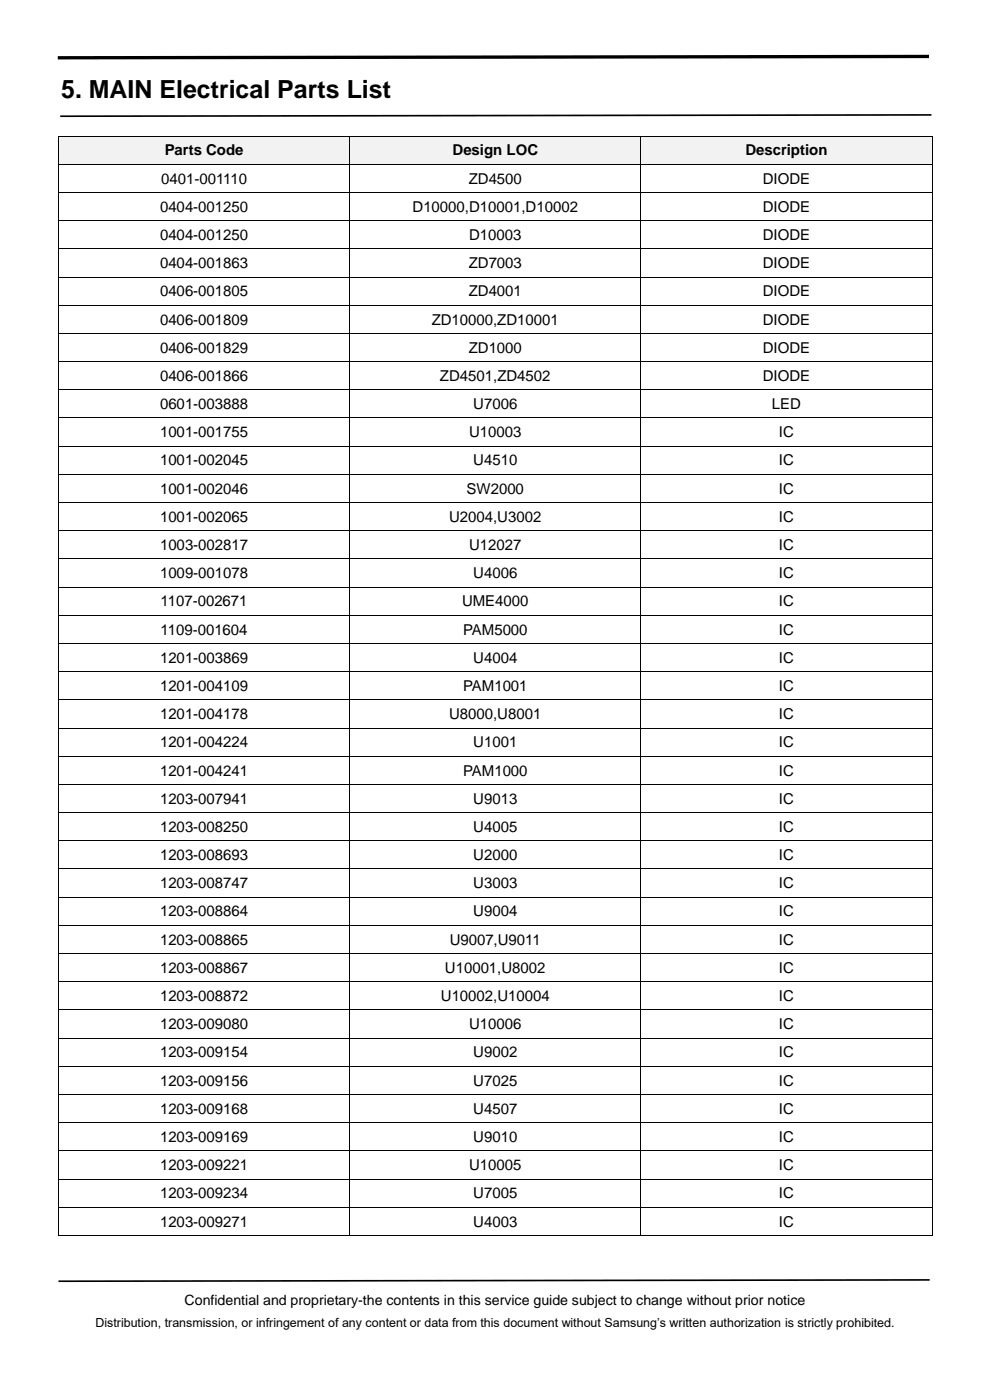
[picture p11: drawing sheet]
<svg xmlns="http://www.w3.org/2000/svg" width="210mm" height="297mm" viewBox="0 0 210 297" stroke-linecap="round" stroke-linejoin="round" font-family="sans-serif">
<defs><g id="words">
<text font-size="5.3" x="13" y="20.7">5. MAIN Electrical Parts List</text>
<g font-size="3.2">
<text x="34.9" y="33">Parts Code</text>
<text x="96" y="33">Design LOC</text>
<text x="158.1" y="33">Description</text>
<text x="34.2" y="38.9">0401-001110</text>
<text x="99.4" y="38.9">ZD4500</text>
<text x="161.8" y="38.9">DIODE</text>
<text x="34" y="44.9">0404-001250</text>
<text x="87.5" y="44.9">D10000,D10001,D10002</text>
<text x="161.8" y="44.9">DIODE</text>
<text x="34" y="50.9">0404-001250</text>
<text x="99.5" y="50.9">D10003</text>
<text x="161.8" y="50.9">DIODE</text>
<text x="34" y="56.9">0404-001863</text>
<text x="99.4" y="56.9">ZD7003</text>
<text x="161.8" y="56.9">DIODE</text>
<text x="34" y="62.9">0406-001805</text>
<text x="99.4" y="62.9">ZD4001</text>
<text x="161.8" y="62.9">DIODE</text>
<text x="34" y="68.9">0406-001809</text>
<text x="91.6" y="68.9">ZD10000,ZD10001</text>
<text x="161.8" y="68.9">DIODE</text>
<text x="34" y="74.8">0406-001829</text>
<text x="99.4" y="74.8">ZD1000</text>
<text x="161.8" y="74.8">DIODE</text>
<text x="34" y="80.8">0406-001866</text>
<text x="93.3" y="80.8">ZD4501,ZD4502</text>
<text x="161.8" y="80.8">DIODE</text>
<text x="34" y="86.8">0601-003888</text>
<text x="100.4" y="86.8">U7006</text>
<text x="163.7" y="86.8">LED</text>
<text x="34" y="92.8">1001-001755</text>
<text x="99.5" y="92.8">U10003</text>
<text x="165.2" y="92.8">IC</text>
<text x="34" y="98.7">1001-002045</text>
<text x="100.4" y="98.7">U4510</text>
<text x="165.2" y="98.7">IC</text>
<text x="34" y="104.7">1001-002046</text>
<text x="99" y="104.7">SW2000</text>
<text x="165.2" y="104.7">IC</text>
<text x="34" y="110.7">1001-002065</text>
<text x="95.3" y="110.7">U2004,U3002</text>
<text x="165.2" y="110.7">IC</text>
<text x="34" y="116.7">1003-002817</text>
<text x="99.5" y="116.7">U12027</text>
<text x="165.2" y="116.7">IC</text>
<text x="34" y="122.7">1009-001078</text>
<text x="100.4" y="122.7">U4006</text>
<text x="165.2" y="122.7">IC</text>
<text x="34.1" y="128.7">1107-002671</text>
<text x="98" y="128.7">UME4000</text>
<text x="165.2" y="128.7">IC</text>
<text x="34.1" y="134.6">1109-001604</text>
<text x="98.2" y="134.6">PAM5000</text>
<text x="165.2" y="134.6">IC</text>
<text x="34" y="140.6">1201-003869</text>
<text x="100.4" y="140.6">U4004</text>
<text x="165.2" y="140.6">IC</text>
<text x="34" y="146.6">1201-004109</text>
<text x="98.2" y="146.6">PAM1001</text>
<text x="165.2" y="146.6">IC</text>
<text x="34" y="152.6">1201-004178</text>
<text x="95.3" y="152.6">U8000,U8001</text>
<text x="165.2" y="152.6">IC</text>
<text x="34" y="158.6">1201-004224</text>
<text x="100.4" y="158.6">U1001</text>
<text x="165.2" y="158.6">IC</text>
<text x="34" y="164.5">1201-004241</text>
<text x="98.2" y="164.5">PAM1000</text>
<text x="165.2" y="164.5">IC</text>
<text x="34" y="170.5">1203-007941</text>
<text x="100.4" y="170.5">U9013</text>
<text x="165.2" y="170.5">IC</text>
<text x="34" y="176.5">1203-008250</text>
<text x="100.4" y="176.5">U4005</text>
<text x="165.2" y="176.5">IC</text>
<text x="34" y="182.5">1203-008693</text>
<text x="100.4" y="182.5">U2000</text>
<text x="165.2" y="182.5">IC</text>
<text x="34" y="188.5">1203-008747</text>
<text x="100.4" y="188.5">U3003</text>
<text x="165.2" y="188.5">IC</text>
<text x="34" y="194.4">1203-008864</text>
<text x="100.4" y="194.4">U9004</text>
<text x="165.2" y="194.4">IC</text>
<text x="34" y="200.4">1203-008865</text>
<text x="95.4" y="200.4">U9007,U9011</text>
<text x="165.2" y="200.4">IC</text>
<text x="34" y="206.4">1203-008867</text>
<text x="94.4" y="206.4">U10001,U8002</text>
<text x="165.2" y="206.4">IC</text>
<text x="34" y="212.4">1203-008872</text>
<text x="93.5" y="212.4">U10002,U10004</text>
<text x="165.2" y="212.4">IC</text>
<text x="34" y="218.3">1203-009080</text>
<text x="99.5" y="218.3">U10006</text>
<text x="165.2" y="218.3">IC</text>
<text x="34" y="224.3">1203-009154</text>
<text x="100.4" y="224.3">U9002</text>
<text x="165.2" y="224.3">IC</text>
<text x="34" y="230.3">1203-009156</text>
<text x="100.4" y="230.3">U7025</text>
<text x="165.2" y="230.3">IC</text>
<text x="34" y="236.3">1203-009168</text>
<text x="100.4" y="236.3">U4507</text>
<text x="165.2" y="236.3">IC</text>
<text x="34" y="242.3">1203-009169</text>
<text x="100.4" y="242.3">U9010</text>
<text x="165.2" y="242.3">IC</text>
<text x="34" y="248.3">1203-009221</text>
<text x="99.5" y="248.3">U10005</text>
<text x="165.2" y="248.3">IC</text>
<text x="34" y="254.2">1203-009234</text>
<text x="100.4" y="254.2">U7005</text>
<text x="165.2" y="254.2">IC</text>
<text x="34" y="260.2">1203-009271</text>
<text x="100.4" y="260.2">U4003</text>
<text x="165.2" y="260.2">IC</text>
</g>
<text font-size="3" x="39.2" y="276.8">Confidential and proprietary-the contents in this service guide subject to change without prior notice</text>
<text font-size="2.6" x="20.2" y="281.4">Distribution, transmission, or infringement of any content or data from this document without Samsung’s written authorization is strictly prohibited.</text>
</g></defs>
<path d="M197.6 24.4l-184.8 .3M197.2 271.5l-184.8 .3" fill="none" stroke="#000" stroke-width=".35"/>
<path d="M197.1 12l-184.8 .3" fill="none" stroke="#000" stroke-width=".71" stroke-linecap="butt"/>
<g fill="#f2f2f2">
<path d="M12.5 29h61.6v5.8h-61.6z" fill-rule="evenodd"/>
<path d="M14.2 30h58.2v3.7h-58.2z" fill-rule="evenodd"/>
<path d="M74.3 29h61.6v5.8h-61.6z" fill-rule="evenodd"/>
<path d="M76 30h58.2v3.7h-58.2z" fill-rule="evenodd"/>
<path d="M136.1 29h61.6v5.8h-61.6z" fill-rule="evenodd"/>
<path d="M137.7 30h58.3v3.7h-58.3z" fill-rule="evenodd"/>
</g>
<g fill="#000">
<path d="M12.3 28.8h.2v.2h-.2z" fill-rule="evenodd"/>
<path d="M12.3 28.8h.2v.2h-.2z" fill-rule="evenodd"/>
<path d="M12.3 34.8h.2v.1h-.2z" fill-rule="evenodd"/>
<path d="M74.1 28.8h.2v.2h-.2z" fill-rule="evenodd"/>
<path d="M74.1 34.8h.2v.1h-.2z" fill-rule="evenodd"/>
<path d="M135.9 28.8h.2v.2h-.2z" fill-rule="evenodd"/>
<path d="M135.9 34.8h.2v.1h-.2z" fill-rule="evenodd"/>
<path d="M197.7 28.8h.1v.2h-.1z" fill-rule="evenodd"/>
<path d="M197.7 28.8h.1v.2h-.1z" fill-rule="evenodd"/>
<path d="M197.7 34.8h.1v.1h-.1z" fill-rule="evenodd"/>
<path d="M12.3 40.7h.2v.2h-.2z" fill-rule="evenodd"/>
<path d="M12.3 46.7h.2v.2h-.2z" fill-rule="evenodd"/>
<path d="M12.3 52.7h.2v.2h-.2z" fill-rule="evenodd"/>
<path d="M12.3 58.7h.2v.2h-.2z" fill-rule="evenodd"/>
<path d="M74.1 40.7h.2v.2h-.2z" fill-rule="evenodd"/>
<path d="M74.1 46.7h.2v.2h-.2z" fill-rule="evenodd"/>
<path d="M74.1 52.7h.2v.2h-.2z" fill-rule="evenodd"/>
<path d="M74.1 58.7h.2v.2h-.2z" fill-rule="evenodd"/>
<path d="M135.9 40.7h.2v.2h-.2z" fill-rule="evenodd"/>
<path d="M135.9 46.7h.2v.2h-.2z" fill-rule="evenodd"/>
<path d="M135.9 52.7h.2v.2h-.2z" fill-rule="evenodd"/>
<path d="M135.9 58.7h.2v.2h-.2z" fill-rule="evenodd"/>
<path d="M197.7 40.7h.1v.2h-.1z" fill-rule="evenodd"/>
<path d="M197.7 46.7h.1v.2h-.1z" fill-rule="evenodd"/>
<path d="M197.7 52.7h.1v.2h-.1z" fill-rule="evenodd"/>
<path d="M197.7 58.7h.1v.2h-.1z" fill-rule="evenodd"/>
<path d="M12.3 64.7h.2v.1h-.2z" fill-rule="evenodd"/>
<path d="M12.3 70.6h.2v.2h-.2z" fill-rule="evenodd"/>
<path d="M12.3 76.6h.2v.2h-.2z" fill-rule="evenodd"/>
<path d="M74.1 64.7h.2v.1h-.2z" fill-rule="evenodd"/>
<path d="M74.1 70.6h.2v.2h-.2z" fill-rule="evenodd"/>
<path d="M74.1 76.6h.2v.2h-.2z" fill-rule="evenodd"/>
<path d="M135.9 64.7h.2v.1h-.2z" fill-rule="evenodd"/>
<path d="M135.9 70.6h.2v.2h-.2z" fill-rule="evenodd"/>
<path d="M135.9 76.6h.2v.2h-.2z" fill-rule="evenodd"/>
<path d="M197.7 64.7h.1v.1h-.1z" fill-rule="evenodd"/>
<path d="M197.7 70.6h.1v.2h-.1z" fill-rule="evenodd"/>
<path d="M197.7 76.6h.1v.2h-.1z" fill-rule="evenodd"/>
<path d="M12.3 82.6h.2v.2h-.2z" fill-rule="evenodd"/>
<path d="M12.3 88.6h.2v.2h-.2z" fill-rule="evenodd"/>
<path d="M12.3 94.6h.2v.1h-.2z" fill-rule="evenodd"/>
<path d="M74.1 82.6h.2v.2h-.2z" fill-rule="evenodd"/>
<path d="M74.1 88.6h.2v.2h-.2z" fill-rule="evenodd"/>
<path d="M74.1 94.6h.2v.1h-.2z" fill-rule="evenodd"/>
<path d="M135.9 82.6h.2v.2h-.2z" fill-rule="evenodd"/>
<path d="M135.9 88.6h.2v.2h-.2z" fill-rule="evenodd"/>
<path d="M135.9 94.6h.2v.1h-.2z" fill-rule="evenodd"/>
<path d="M197.7 82.6h.1v.2h-.1z" fill-rule="evenodd"/>
<path d="M197.7 88.6h.1v.2h-.1z" fill-rule="evenodd"/>
<path d="M197.7 94.6h.1v.1h-.1z" fill-rule="evenodd"/>
<path d="M12.3 100.5h.2v.2h-.2z" fill-rule="evenodd"/>
<path d="M12.3 106.5h.2v.2h-.2z" fill-rule="evenodd"/>
<path d="M12.3 112.5h.2v.2h-.2z" fill-rule="evenodd"/>
<path d="M12.3 118.5h.2v.1h-.2z" fill-rule="evenodd"/>
<path d="M74.1 100.5h.2v.2h-.2z" fill-rule="evenodd"/>
<path d="M74.1 106.5h.2v.2h-.2z" fill-rule="evenodd"/>
<path d="M74.1 112.5h.2v.2h-.2z" fill-rule="evenodd"/>
<path d="M74.1 118.5h.2v.1h-.2z" fill-rule="evenodd"/>
<path d="M135.9 100.5h.2v.2h-.2z" fill-rule="evenodd"/>
<path d="M135.9 106.5h.2v.2h-.2z" fill-rule="evenodd"/>
<path d="M135.9 112.5h.2v.2h-.2z" fill-rule="evenodd"/>
<path d="M135.9 118.5h.2v.1h-.2z" fill-rule="evenodd"/>
<path d="M197.7 100.5h.1v.2h-.1z" fill-rule="evenodd"/>
<path d="M197.7 106.5h.1v.2h-.1z" fill-rule="evenodd"/>
<path d="M197.7 112.5h.1v.2h-.1z" fill-rule="evenodd"/>
<path d="M197.7 118.5h.1v.1h-.1z" fill-rule="evenodd"/>
<path d="M12.3 124.5h.2v.1h-.2z" fill-rule="evenodd"/>
<path d="M12.3 130.4h.2v.2h-.2z" fill-rule="evenodd"/>
<path d="M12.3 136.4h.2v.2h-.2z" fill-rule="evenodd"/>
<path d="M74.1 124.5h.2v.1h-.2z" fill-rule="evenodd"/>
<path d="M74.1 130.4h.2v.2h-.2z" fill-rule="evenodd"/>
<path d="M74.1 136.4h.2v.2h-.2z" fill-rule="evenodd"/>
<path d="M135.9 124.5h.2v.1h-.2z" fill-rule="evenodd"/>
<path d="M135.9 130.4h.2v.2h-.2z" fill-rule="evenodd"/>
<path d="M135.9 136.4h.2v.2h-.2z" fill-rule="evenodd"/>
<path d="M197.7 124.5h.1v.1h-.1z" fill-rule="evenodd"/>
<path d="M197.7 130.4h.1v.2h-.1z" fill-rule="evenodd"/>
<path d="M197.7 136.4h.1v.2h-.1z" fill-rule="evenodd"/>
<path d="M12.3 142.4h.2v.2h-.2z" fill-rule="evenodd"/>
<path d="M12.3 148.4h.2v.2h-.2z" fill-rule="evenodd"/>
<path d="M12.3 154.4h.2v.1h-.2z" fill-rule="evenodd"/>
<path d="M74.1 142.4h.2v.2h-.2z" fill-rule="evenodd"/>
<path d="M74.1 148.4h.2v.2h-.2z" fill-rule="evenodd"/>
<path d="M74.1 154.4h.2v.1h-.2z" fill-rule="evenodd"/>
<path d="M135.9 142.4h.2v.2h-.2z" fill-rule="evenodd"/>
<path d="M135.9 148.4h.2v.2h-.2z" fill-rule="evenodd"/>
<path d="M135.9 154.4h.2v.1h-.2z" fill-rule="evenodd"/>
<path d="M197.7 142.4h.1v.2h-.1z" fill-rule="evenodd"/>
<path d="M197.7 148.4h.1v.2h-.1z" fill-rule="evenodd"/>
<path d="M197.7 154.4h.1v.1h-.1z" fill-rule="evenodd"/>
<path d="M12.3 160.4h.2v.1h-.2z" fill-rule="evenodd"/>
<path d="M12.3 166.3h.2v.2h-.2z" fill-rule="evenodd"/>
<path d="M12.3 172.3h.2v.2h-.2z" fill-rule="evenodd"/>
<path d="M12.3 178.3h.2v.1h-.2z" fill-rule="evenodd"/>
<path d="M74.1 160.4h.2v.1h-.2z" fill-rule="evenodd"/>
<path d="M74.1 166.3h.2v.2h-.2z" fill-rule="evenodd"/>
<path d="M74.1 172.3h.2v.2h-.2z" fill-rule="evenodd"/>
<path d="M74.1 178.3h.2v.1h-.2z" fill-rule="evenodd"/>
<path d="M135.9 160.4h.2v.1h-.2z" fill-rule="evenodd"/>
<path d="M135.9 166.3h.2v.2h-.2z" fill-rule="evenodd"/>
<path d="M135.9 172.3h.2v.2h-.2z" fill-rule="evenodd"/>
<path d="M135.9 178.3h.2v.1h-.2z" fill-rule="evenodd"/>
<path d="M197.7 160.4h.1v.1h-.1z" fill-rule="evenodd"/>
<path d="M197.7 166.3h.1v.2h-.1z" fill-rule="evenodd"/>
<path d="M197.7 172.3h.1v.2h-.1z" fill-rule="evenodd"/>
<path d="M197.7 178.3h.1v.1h-.1z" fill-rule="evenodd"/>
<path d="M12.3 184.3h.2v.1h-.2z" fill-rule="evenodd"/>
<path d="M12.3 190.2h.2v.2h-.2z" fill-rule="evenodd"/>
<path d="M12.3 196.2h.2v.2h-.2z" fill-rule="evenodd"/>
<path d="M74.1 184.3h.2v.1h-.2z" fill-rule="evenodd"/>
<path d="M74.1 190.2h.2v.2h-.2z" fill-rule="evenodd"/>
<path d="M74.1 196.2h.2v.2h-.2z" fill-rule="evenodd"/>
<path d="M135.9 184.3h.2v.1h-.2z" fill-rule="evenodd"/>
<path d="M135.9 190.2h.2v.2h-.2z" fill-rule="evenodd"/>
<path d="M135.9 196.2h.2v.2h-.2z" fill-rule="evenodd"/>
<path d="M197.7 184.3h.1v.1h-.1z" fill-rule="evenodd"/>
<path d="M197.7 190.2h.1v.2h-.1z" fill-rule="evenodd"/>
<path d="M197.7 196.2h.1v.2h-.1z" fill-rule="evenodd"/>
<path d="M12.3 202.2h.2v.2h-.2z" fill-rule="evenodd"/>
<path d="M12.3 208.2h.2v.2h-.2z" fill-rule="evenodd"/>
<path d="M12.3 214.2h.2v.1h-.2z" fill-rule="evenodd"/>
<path d="M74.1 202.2h.2v.2h-.2z" fill-rule="evenodd"/>
<path d="M74.1 208.2h.2v.2h-.2z" fill-rule="evenodd"/>
<path d="M74.1 214.2h.2v.1h-.2z" fill-rule="evenodd"/>
<path d="M135.9 202.2h.2v.2h-.2z" fill-rule="evenodd"/>
<path d="M135.9 208.2h.2v.2h-.2z" fill-rule="evenodd"/>
<path d="M135.9 214.2h.2v.1h-.2z" fill-rule="evenodd"/>
<path d="M197.7 202.2h.1v.2h-.1z" fill-rule="evenodd"/>
<path d="M197.7 208.2h.1v.2h-.1z" fill-rule="evenodd"/>
<path d="M197.7 214.2h.1v.1h-.1z" fill-rule="evenodd"/>
<path d="M12.3 220.1h.2v.2h-.2z" fill-rule="evenodd"/>
<path d="M12.3 226.1h.2v.2h-.2z" fill-rule="evenodd"/>
<path d="M12.3 232.1h.2v.2h-.2z" fill-rule="evenodd"/>
<path d="M12.3 238.1h.2v.1h-.2z" fill-rule="evenodd"/>
<path d="M74.1 220.1h.2v.2h-.2z" fill-rule="evenodd"/>
<path d="M74.1 226.1h.2v.2h-.2z" fill-rule="evenodd"/>
<path d="M74.1 232.1h.2v.2h-.2z" fill-rule="evenodd"/>
<path d="M74.1 238.1h.2v.1h-.2z" fill-rule="evenodd"/>
<path d="M135.9 220.1h.2v.2h-.2z" fill-rule="evenodd"/>
<path d="M135.9 226.1h.2v.2h-.2z" fill-rule="evenodd"/>
<path d="M135.9 232.1h.2v.2h-.2z" fill-rule="evenodd"/>
<path d="M135.9 238.1h.2v.1h-.2z" fill-rule="evenodd"/>
<path d="M197.7 220.1h.1v.2h-.1z" fill-rule="evenodd"/>
<path d="M197.7 226.1h.1v.2h-.1z" fill-rule="evenodd"/>
<path d="M197.7 232.1h.1v.2h-.1z" fill-rule="evenodd"/>
<path d="M197.7 238.1h.1v.1h-.1z" fill-rule="evenodd"/>
<path d="M12.3 244.1h.2v.1h-.2z" fill-rule="evenodd"/>
<path d="M12.3 250h.2v.2h-.2z" fill-rule="evenodd"/>
<path d="M12.3 256h.2v.2h-.2z" fill-rule="evenodd"/>
<path d="M74.1 244.1h.2v.1h-.2z" fill-rule="evenodd"/>
<path d="M74.1 250h.2v.2h-.2z" fill-rule="evenodd"/>
<path d="M74.1 256h.2v.2h-.2z" fill-rule="evenodd"/>
<path d="M135.9 244.1h.2v.1h-.2z" fill-rule="evenodd"/>
<path d="M135.9 250h.2v.2h-.2z" fill-rule="evenodd"/>
<path d="M135.9 256h.2v.2h-.2z" fill-rule="evenodd"/>
<path d="M197.7 244.1h.1v.1h-.1z" fill-rule="evenodd"/>
<path d="M197.7 250h.1v.2h-.1z" fill-rule="evenodd"/>
<path d="M197.7 256h.1v.2h-.1z" fill-rule="evenodd"/>
<path d="M12.3 262h.2v.2h-.2z" fill-rule="evenodd"/>
<path d="M12.3 262h.2v.2h-.2z" fill-rule="evenodd"/>
<path d="M74.1 262h.2v.2h-.2z" fill-rule="evenodd"/>
<path d="M135.9 262h.2v.2h-.2z" fill-rule="evenodd"/>
<path d="M197.7 262h.1v.2h-.1z" fill-rule="evenodd"/>
<path d="M197.7 262h.1v.2h-.1z" fill-rule="evenodd"/>
</g>
<g fill="none" stroke="#000" stroke-width=".21">
<path d="M12.4 29v5.8M12.4 34.9v5.8M12.5 28.9h61.6M12.5 34.8h61.6M74.2 29v5.8M74.2 34.9v5.8M74.3 28.9h61.6M74.3 34.8h61.6M136 29v5.8M136 34.9v5.8M136.1 28.9h61.6M136.1 34.8h61.6"/>
<path d="M197.7 29v5.8M197.7 34.9v5.8M12.4 40.9v5.8M12.4 46.9v5.8M12.4 52.9v5.8M12.4 58.9v5.8M12.5 40.8h61.6M12.5 46.8h61.6M12.5 52.8h61.6M12.5 58.8h61.6M74.2 40.9v5.8M74.2 46.9v5.8"/>
<path d="M74.2 52.9v5.8M74.2 58.9v5.8M74.3 40.8h61.6M74.3 46.8h61.6M74.3 52.8h61.6M74.3 58.8h61.6M136 40.9v5.8M136 46.9v5.8M136 52.9v5.8M136 58.9v5.8M136.1 40.8h61.6M136.1 46.8h61.6"/>
<path d="M136.1 52.8h61.6M136.1 58.8h61.6M197.7 40.9v5.8M197.7 46.9v5.8M197.7 52.9v5.8M197.7 58.9v5.8M12.4 64.8v5.8M12.4 70.8v5.8M12.4 76.8v5.8M12.5 64.8h61.6M12.5 70.7h61.6M12.5 76.7h61.6"/>
<path d="M74.2 64.8v5.8M74.2 70.8v5.8M74.2 76.8v5.8M74.3 64.8h61.6M74.3 70.7h61.6M74.3 76.7h61.6M136 64.8v5.8M136 70.8v5.8M136 76.8v5.8M136.1 64.8h61.6M136.1 70.7h61.6M136.1 76.7h61.6"/>
<path d="M197.7 64.8v5.8M197.7 70.8v5.8M197.7 76.8v5.8M12.4 82.8v5.8M12.4 88.8v5.8M12.4 94.7v5.8M12.5 82.7h61.6M12.5 88.7h61.6M12.5 94.6h61.6M74.2 82.8v5.8M74.2 88.8v5.8M74.2 94.7v5.8"/>
<path d="M74.3 82.7h61.6M74.3 88.7h61.6M74.3 94.6h61.6M136 82.8v5.8M136 88.8v5.8M136 94.7v5.8M136.1 82.7h61.6M136.1 88.7h61.6M136.1 94.6h61.6M197.7 82.8v5.8M197.7 88.8v5.8M197.7 94.7v5.8"/>
<path d="M12.4 100.7v5.8M12.4 106.7v5.8M12.4 112.7v5.8M12.4 118.6v5.9M12.5 100.6h61.6M12.5 106.6h61.6M12.5 112.6h61.6M12.5 118.6h61.6M74.2 100.7v5.8M74.2 106.7v5.8M74.2 112.7v5.8M74.2 118.6v5.9"/>
<path d="M74.3 100.6h61.6M74.3 106.6h61.6M74.3 112.6h61.6M74.3 118.6h61.6M136 100.7v5.8M136 106.7v5.8M136 112.7v5.8M136 118.6v5.9M136.1 100.6h61.6M136.1 106.6h61.6M136.1 112.6h61.6M136.1 118.6h61.6"/>
<path d="M197.7 100.7v5.8M197.7 106.7v5.8M197.7 112.7v5.8M197.7 118.6v5.9M12.4 124.6v5.8M12.4 130.6v5.8M12.4 136.6v5.8M12.5 124.6h61.6M12.5 130.5h61.6M12.5 136.5h61.6M74.2 124.6v5.8M74.2 130.6v5.8"/>
<path d="M74.2 136.6v5.8M74.3 124.6h61.6M74.3 130.5h61.6M74.3 136.5h61.6M136 124.6v5.8M136 130.6v5.8M136 136.6v5.8M136.1 124.6h61.6M136.1 130.5h61.6M136.1 136.5h61.6M197.7 124.6v5.8M197.7 130.6v5.8"/>
<path d="M197.7 136.6v5.8M12.4 142.6v5.8M12.4 148.6v5.8M12.4 154.5v5.9M12.5 142.5h61.6M12.5 148.5h61.6M12.5 154.4h61.6M74.2 142.6v5.8M74.2 148.6v5.8M74.2 154.5v5.9M74.3 142.5h61.6M74.3 148.5h61.6"/>
<path d="M74.3 154.4h61.6M136 142.6v5.8M136 148.6v5.8M136 154.5v5.9M136.1 142.5h61.6M136.1 148.5h61.6M136.1 154.4h61.6M197.7 142.6v5.8M197.7 148.6v5.8M197.7 154.5v5.9M12.4 160.5v5.8M12.4 166.5v5.8"/>
<path d="M12.4 172.5v5.8M12.4 178.4v5.9M12.5 160.4h61.6M12.5 166.4h61.6M12.5 172.4h61.6M12.5 178.4h61.6M74.2 160.5v5.8M74.2 166.5v5.8M74.2 172.5v5.8M74.2 178.4v5.9M74.3 160.4h61.6M74.3 166.4h61.6"/>
<path d="M74.3 172.4h61.6M74.3 178.4h61.6M136 160.5v5.8M136 166.5v5.8M136 172.5v5.8M136 178.4v5.9M136.1 160.4h61.6M136.1 166.4h61.6M136.1 172.4h61.6M136.1 178.4h61.6M197.7 160.5v5.8M197.7 166.5v5.8"/>
<path d="M197.7 172.5v5.8M197.7 178.4v5.9M12.4 184.4v5.8M12.4 190.4v5.8M12.4 196.4v5.8M12.5 184.4h61.6M12.5 190.3h61.6M12.5 196.3h61.6M74.2 184.4v5.8M74.2 190.4v5.8M74.2 196.4v5.8M74.3 184.4h61.6"/>
<path d="M74.3 190.3h61.6M74.3 196.3h61.6M136 184.4v5.8M136 190.4v5.8M136 196.4v5.8M136.1 184.4h61.6M136.1 190.3h61.6M136.1 196.3h61.6M197.7 184.4v5.8M197.7 190.4v5.8M197.7 196.4v5.8M12.4 202.4v5.8"/>
<path d="M12.4 208.4v5.8M12.4 214.3v5.8M12.5 202.3h61.6M12.5 208.3h61.6M12.5 214.2h61.6M74.2 202.4v5.8M74.2 208.4v5.8M74.2 214.3v5.8M74.3 202.3h61.6M74.3 208.3h61.6M74.3 214.2h61.6M136 202.4v5.8"/>
<path d="M136 208.4v5.8M136 214.3v5.8M136.1 202.3h61.6M136.1 208.3h61.6M136.1 214.2h61.6M197.7 202.4v5.8M197.7 208.4v5.8M197.7 214.3v5.8M12.4 220.3v5.8M12.4 226.3v5.8M12.4 232.3v5.8M12.4 238.2v5.9"/>
<path d="M12.5 220.2h61.6M12.5 226.2h61.6M12.5 232.2h61.6M12.5 238.2h61.6M74.2 220.3v5.8M74.2 226.3v5.8M74.2 232.3v5.8M74.2 238.2v5.9M74.3 220.2h61.6M74.3 226.2h61.6M74.3 232.2h61.6M74.3 238.2h61.6"/>
<path d="M136 220.3v5.8M136 226.3v5.8M136 232.3v5.8M136 238.2v5.9M136.1 220.2h61.6M136.1 226.2h61.6M136.1 232.2h61.6M136.1 238.2h61.6M197.7 220.3v5.8M197.7 226.3v5.8M197.7 232.3v5.8M197.7 238.2v5.9"/>
<path d="M12.4 244.2v5.8M12.4 250.2v5.8M12.4 256.2v5.8M12.5 244.2h61.6M12.5 250.1h61.6M12.5 256.1h61.6M74.2 244.2v5.8M74.2 250.2v5.8M74.2 256.2v5.8M74.3 244.2h61.6M74.3 250.1h61.6M74.3 256.1h61.6"/>
<path d="M136 244.2v5.8M136 250.2v5.8M136 256.2v5.8M136.1 244.2h61.6M136.1 250.1h61.6M136.1 256.1h61.6M197.7 244.2v5.8M197.7 250.2v5.8M197.7 256.2v5.8M12.5 262.1h61.6M74.3 262.1h61.6M136.1 262.1h61.6"/>
</g>
<use href="#words"/>
</svg>
